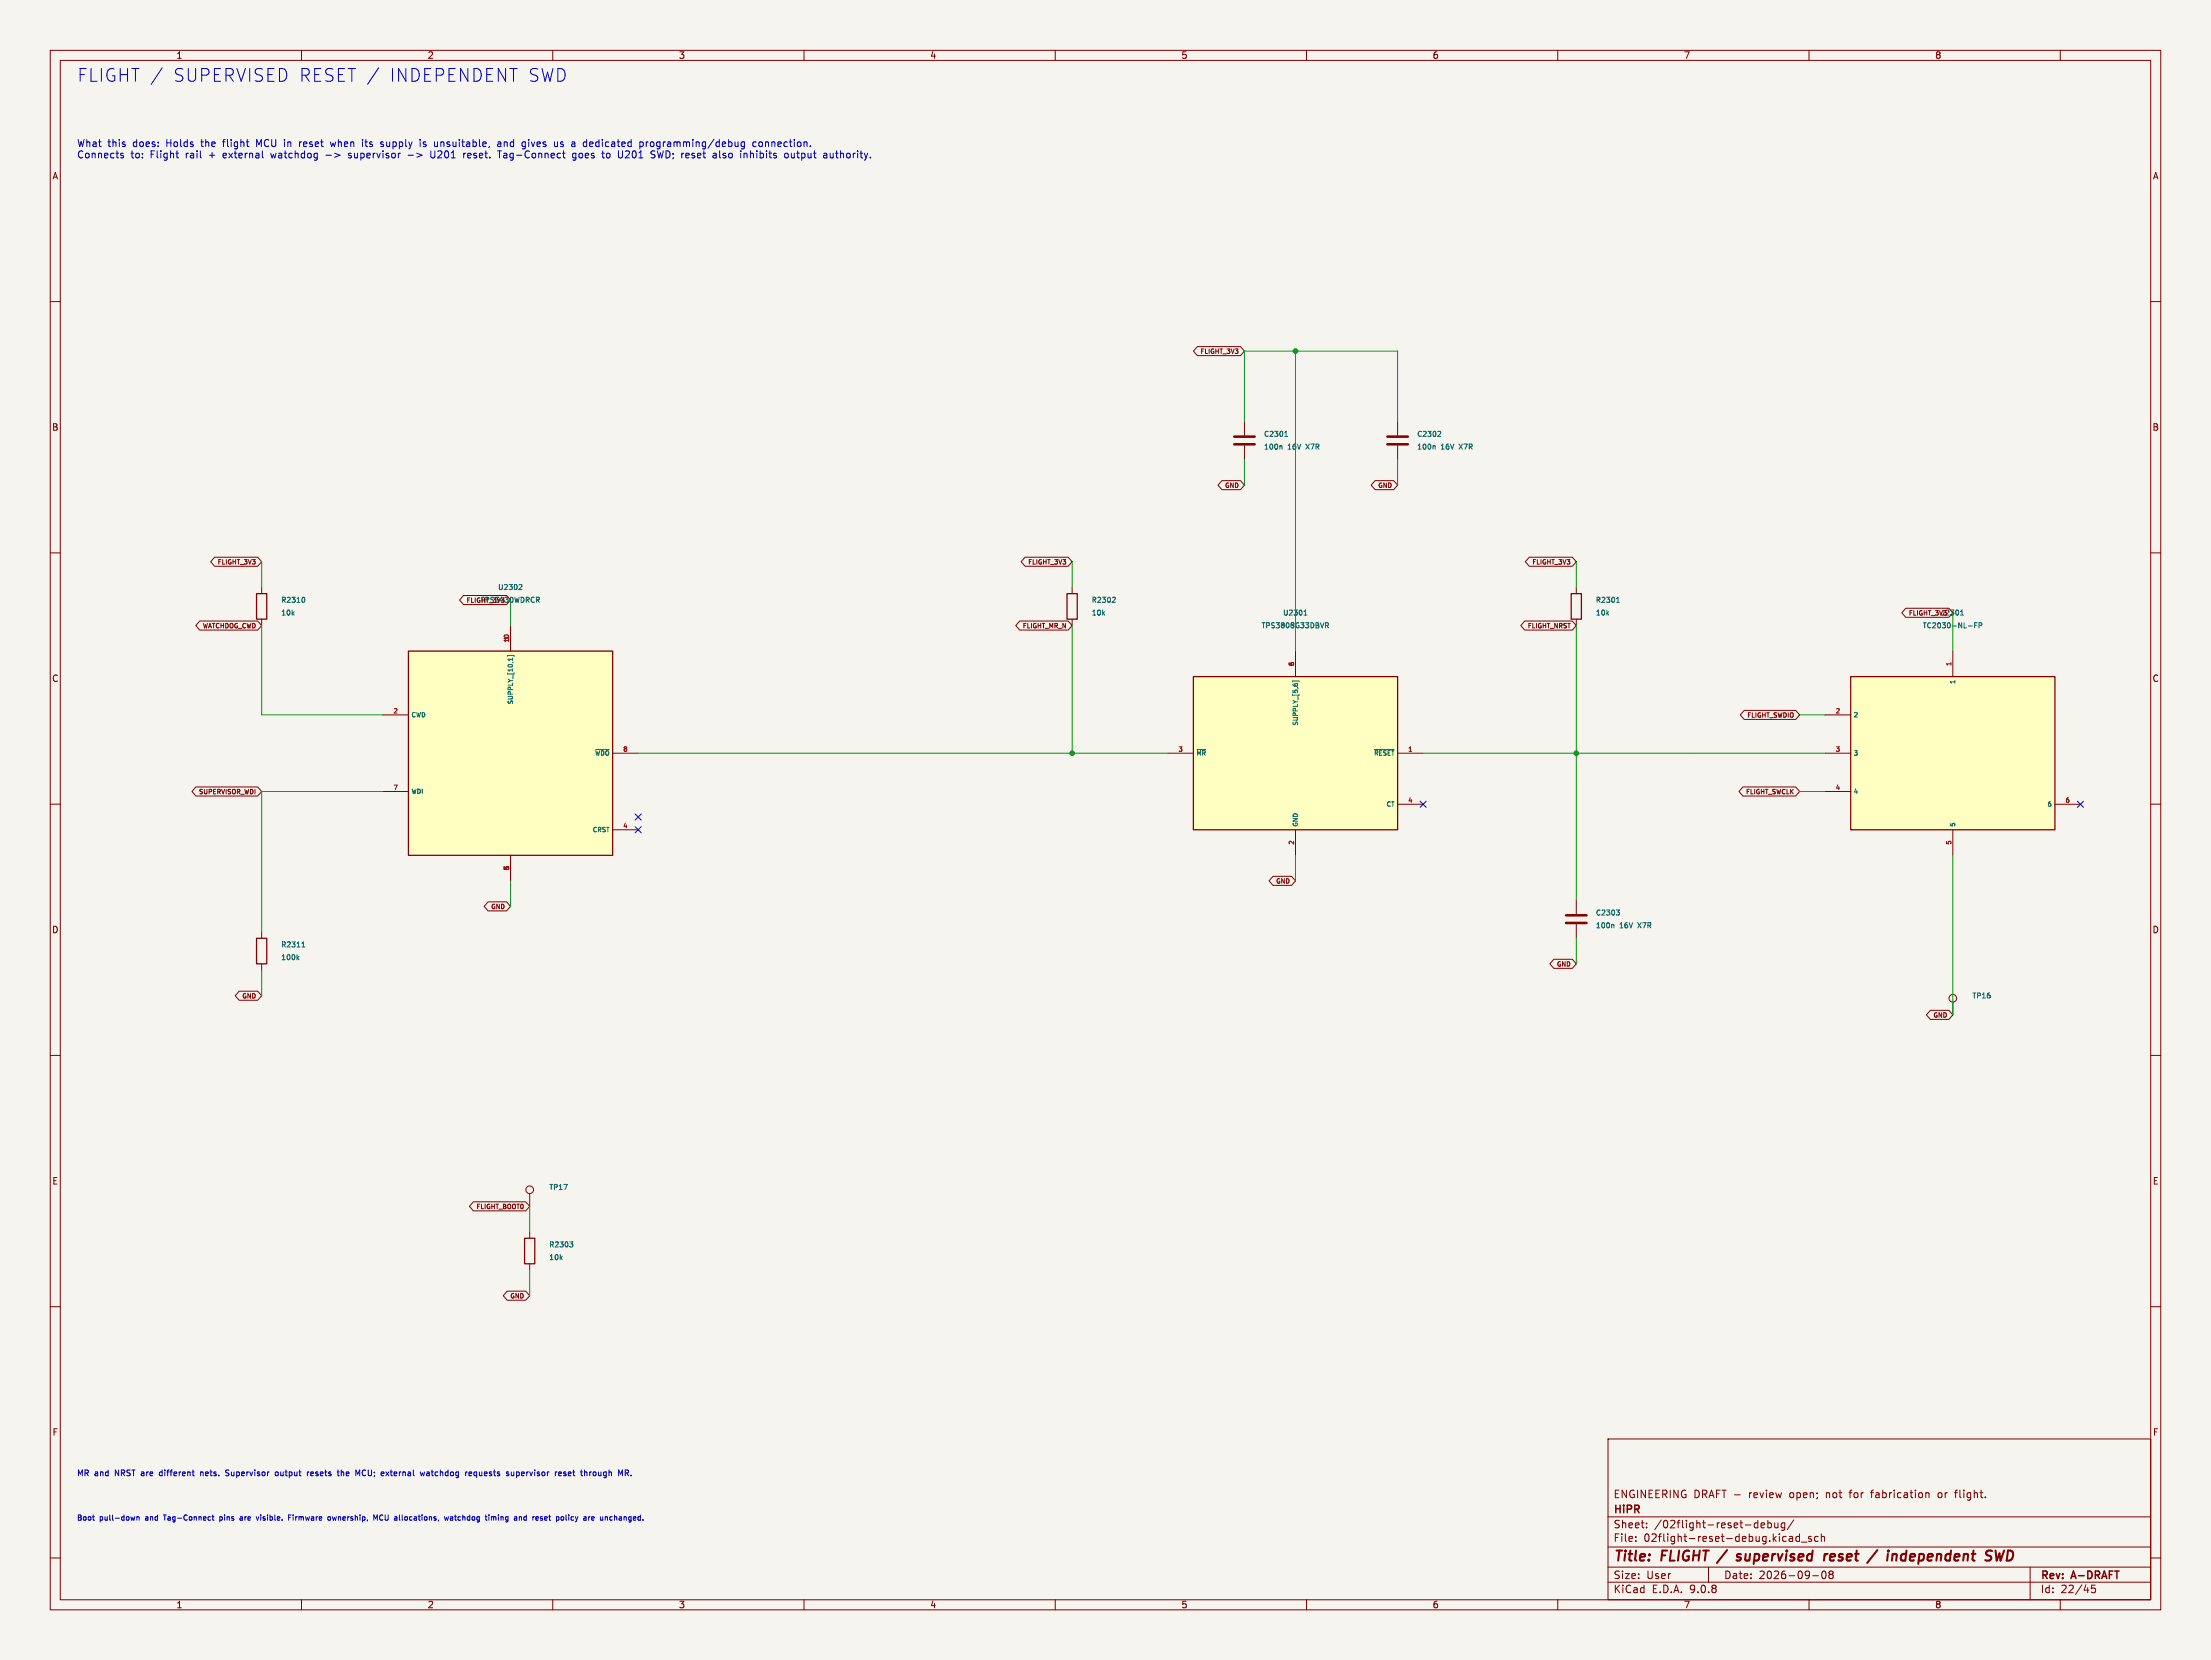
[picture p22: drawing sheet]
<svg xmlns="http://www.w3.org/2000/svg" width="440mm" height="330mm" viewBox="0 0 440 330" stroke-linecap="round" stroke-linejoin="round" font-family="sans-serif">
<defs><g id="words">
<g font-size="3.5" fill="#0000c2">
<text x="15.2" y="16.5">FLIGHT /</text>
<text x="34.2" y="16.5">SUPERVISED RESET /</text>
<text x="77.2" y="16.5">INDEPENDENT SWD</text>
</g>
<g font-size="2.8" fill="#840000">
<text x="321" y="311.2">Title:</text>
<text x="330.7" y="311.2">FLIGHT /</text>
<text x="347.3" y="311.2">supervised</text>
<text x="365.4" y="311.2">reset</text>
<text x="375.2" y="311.2">/</text>
<text x="379.6" y="311.2">independent</text>
<text x="400" y="311.2">SWD</text>
</g>
<g font-size="2.1" fill="#840000">
<text x="321" y="298.3">ENGINEERING DRAFT -</text>
<text x="348.2" y="298.3">review</text>
<text x="356.4" y="298.3">open;</text>
<text x="363.8" y="298.3">not</text>
<text x="368.7" y="298.3">for</text>
<text x="373.1" y="298.3">fabrication</text>
<text x="386.5" y="298.3">or</text>
<text x="390.1" y="298.3">flight.</text>
<text x="321" y="304.3">Sheet:</text>
<text x="321" y="301.5">HiPR</text>
<text x="329.2" y="304.3">/02flight-reset-debug/</text>
<text x="321" y="307">File:</text>
<text x="327.1" y="307">02flight-reset-debug.kicad_sch</text>
<text x="321" y="317.2">KiCad</text>
<text x="321" y="314.4">Size:</text>
<text x="327.7" y="314.4">User</text>
<text x="328.7" y="317.2">E.D.A.</text>
<text x="336.3" y="317.2">9.0.8</text>
<text x="343" y="314.4">Date:</text>
<text x="350" y="314.4">2026-09-08</text>
<text x="406" y="314.6">Rev:</text>
<text x="406" y="317.2">Id:</text>
<text x="410.1" y="317.2">22/45</text>
<text x="412.4" y="314.6">A-DRAFT</text>
</g>
<g font-size="1.9" fill="#0000c2">
<text x="15.2" y="29.6">What</text>
<text x="21.4" y="29.6">this</text>
<text x="26.5" y="29.6">does:</text>
<text x="33.3" y="29.6">Holds</text>
<text x="40.4" y="29.6">the</text>
<text x="44.9" y="29.6">flight</text>
<text x="51.7" y="29.6">MCU in</text>
<text x="60.6" y="29.6">reset</text>
<text x="67" y="29.6">when</text>
<text x="73.5" y="29.6">its</text>
<text x="77.3" y="29.6">supply</text>
<text x="85.3" y="29.6">is</text>
<text x="88.3" y="29.6">unsuitable,</text>
<text x="101.1" y="29.6">and</text>
<text x="106.2" y="29.6">gives</text>
<text x="112.7" y="29.6">us</text>
<text x="116.4" y="29.6">a</text>
<text x="118.9" y="29.6">dedicated</text>
<text x="130.3" y="29.6">programming/debug</text>
<text x="153" y="29.6">connection.</text>
<text x="15.2" y="31.8">Connects</text>
<text x="26" y="31.8">to:</text>
<text x="30" y="31.8">Flight</text>
<text x="37.2" y="31.8">rail</text>
<text x="41.9" y="31.8">+</text>
<text x="44.9" y="31.8">external</text>
<text x="54.6" y="31.8">watchdog</text>
<text x="65.7" y="31.8">-&gt;</text>
<text x="70.4" y="31.8">supervisor</text>
<text x="82.4" y="31.8">-&gt;</text>
<text x="87.1" y="31.8">U201</text>
<text x="93.8" y="31.8">reset.</text>
<text x="100.9" y="31.8">Tag-Connect</text>
<text x="115.9" y="31.8">goes</text>
<text x="122" y="31.8">to</text>
<text x="125.3" y="31.8">U201</text>
<text x="132" y="31.8">SWD; reset</text>
<text x="144.7" y="31.8">also</text>
<text x="150.3" y="31.8">inhibits</text>
<text x="159.3" y="31.8">output</text>
<text x="167.2" y="31.8">authority.</text>
</g>
<g font-size="1.8" fill="#840000">
<text x="35" y="11.9">1</text>
<text x="85" y="11.9">2</text>
<text x="135" y="11.9">3</text>
<text x="185" y="11.9">4</text>
<text x="235" y="11.9">5</text>
<text x="285" y="11.9">6</text>
<text x="335" y="11.9">7</text>
<text x="385" y="11.9">8</text>
<text x="10.3" y="35.9">A</text>
<text x="428.3" y="35.9">A</text>
<text x="10.3" y="85.9">B</text>
<text x="428.3" y="85.9">B</text>
<text x="10.3" y="135.9">C</text>
<text x="428.3" y="135.9">C</text>
<text x="10.3" y="185.9">D</text>
<text x="428.3" y="185.9">D</text>
<text x="10.3" y="235.9">E</text>
<text x="428.3" y="235.9">E</text>
<text x="10.3" y="285.9">F</text>
<text x="428.3" y="285.9">F</text>
<text x="35" y="320.2">1</text>
<text x="85" y="320.2">2</text>
<text x="135" y="320.2">3</text>
<text x="185" y="320.2">4</text>
<text x="235" y="320.2">5</text>
<text x="285" y="320.2">6</text>
<text x="335" y="320.2">7</text>
<text x="385" y="320.2">8</text>
</g>
<g font-size="1.6" fill="#0000c2">
<text x="15.2" y="293.9">MR and</text>
<text x="23" y="293.9">NRST are</text>
<text x="32.3" y="293.9">different</text>
<text x="40.7" y="293.9">nets.</text>
<text x="46" y="293.9">Supervisor</text>
<text x="56" y="293.9">output</text>
<text x="62.6" y="293.9">resets</text>
<text x="68.9" y="293.9">the</text>
<text x="72.7" y="293.9">MCU;</text>
<text x="78" y="293.9">external</text>
<text x="86.1" y="293.9">watchdog</text>
<text x="95.2" y="293.9">requests</text>
<text x="103.6" y="293.9">supervisor</text>
<text x="113.6" y="293.9">reset</text>
<text x="118.9" y="293.9">through</text>
</g>
<g font-size="1.5" fill="#0000c2">
<text x="15.2" y="302.8">Boot</text>
<text x="19.8" y="302.8">pull-down</text>
<text x="29.1" y="302.8">and</text>
<text x="33" y="302.8">Tag-Connect</text>
<text x="44.4" y="302.8">pins</text>
<text x="48.7" y="302.8">are</text>
<text x="52.2" y="302.8">visible.</text>
<text x="58.8" y="302.8">Firmware</text>
<text x="66.9" y="302.8">ownership,</text>
<text x="76.3" y="302.8">MCU</text>
<text x="80.7" y="302.8">allocations,</text>
<text x="90.9" y="302.8">watchdog</text>
<text x="99.3" y="302.8">timing</text>
<text x="105.3" y="302.8">and</text>
<text x="109.2" y="302.8">reset</text>
<text x="114.1" y="302.8">policy</text>
<text x="119.8" y="302.8">are</text>
<text x="123.3" y="302.8">unchanged.</text>
</g>
<g font-size="1.4" fill="#006464">
<text x="251.4" y="89.7">100n</text>
<text x="251.4" y="87.1">C2301</text>
<text x="256.3" y="89.7">16V</text>
<text x="260.1" y="89.7">X7R</text>
<text x="281.9" y="89.7">100n</text>
<text x="281.9" y="87.1">C2302</text>
<text x="286.8" y="89.7">16V</text>
<text x="290.6" y="89.7">X7R</text>
<text x="99" y="117.6">U2302</text>
<text x="55.8" y="122.7">10k</text>
<text x="55.8" y="120.1">R2310</text>
<text x="95.5" y="120.1">TPS3430WDRCR</text>
<text x="217.1" y="122.7">10k</text>
<text x="217.1" y="120.1">R2302</text>
<text x="250.9" y="125.2">TPS3808G33DBVR</text>
<text x="255.2" y="122.7">U2301</text>
<text x="317.5" y="122.7">10k</text>
<text x="317.5" y="120.1">R2301</text>
<text x="382.5" y="125.2">TC2030-NL-FP</text>
<text x="317.5" y="184.9">100n</text>
<text x="317.5" y="182.4">C2303</text>
<text x="322.3" y="184.9">16V</text>
<text x="326.1" y="184.9">X7R</text>
<text x="55.8" y="191.3">100k</text>
<text x="55.8" y="188.7">R2311</text>
<text x="392.4" y="198.9">TP16</text>
<text x="109.2" y="237">TP17</text>
<text x="109.2" y="250.9">10k</text>
<text x="109.2" y="248.4">R2303</text>
</g>
<text font-size="1.4" fill="#840000" x="386.2" y="122.7">J2301</text>
<g font-size="1.3" fill="#840000">
<text x="238.7" y="70.6">FLIGHT_3V3</text>
<text x="243.6" y="97.3">GND</text>
<text x="274.1" y="97.3">GND</text>
<text x="43.2" y="112.5">FLIGHT_3V3</text>
<text x="204.4" y="112.5">FLIGHT_3V3</text>
<text x="304.8" y="112.5">FLIGHT_3V3</text>
<text x="40.2" y="125.2">WATCHDOG_CWD</text>
<text x="92.7" y="120.1">FLIGHT_3V3</text>
<text x="203.4" y="125.2">FLIGHT_MR_N</text>
<text x="303.9" y="125.2">FLIGHT_NRST</text>
<text x="379.7" y="122.7">FLIGHT_3V3</text>
<text x="347.6" y="143">FLIGHT_SWDIO</text>
<text x="39.4" y="158.2">SUPERVISOR_WDI</text>
<text x="347.3" y="158.2">FLIGHT_SWCLK</text>
<text x="253.8" y="176">GND</text>
<text x="97.6" y="181.1">GND</text>
<text x="309.7" y="192.5">GND</text>
<text x="48" y="198.9">GND</text>
<text x="384.6" y="202.7">GND</text>
<text x="94.6" y="240.8">FLIGHT_BOOT0</text>
<text x="101.4" y="258.6">GND</text>
</g>
<g font-size="1.3" fill="#a90000">
<text x="101.3" y="128" transform="rotate(-90 101.3 128)">10</text>
<text x="101.3" y="127.6" transform="rotate(-90 101.3 127.6)">1</text>
<text x="257.6" y="132.7" transform="rotate(-90 257.6 132.7)">5</text>
<text x="388.4" y="132.7" transform="rotate(-90 388.4 132.7)">1</text>
<text x="78.2" y="142">2</text>
<text x="365.2" y="142">2</text>
<text x="123.9" y="149.6">8</text>
<text x="234.4" y="149.6">3</text>
<text x="280.1" y="149.6">1</text>
<text x="365.2" y="149.6">3</text>
<text x="78.2" y="157.2">7</text>
<text x="280.1" y="159.8">4</text>
<text x="365.2" y="157.2">4</text>
<text x="410.9" y="159.8">6</text>
<text x="123.9" y="164.9">4</text>
<text x="101.3" y="173.3" transform="rotate(-90 101.3 173.3)">5</text>
<text x="257.6" y="168.2" transform="rotate(-90 257.6 168.2)">2</text>
<text x="388.4" y="168.2" transform="rotate(-90 388.4 168.2)">5</text>
</g>
<g font-size="1.3" fill="#006464">
<text x="389.3" y="136.3" transform="rotate(-90 389.3 136.3)">1</text>
<text x="81.8" y="142.9">CWD</text>
<text x="102.3" y="140.3" transform="rotate(-90 102.3 140.3)">SUPPLY_[10,1]</text>
<text x="368.8" y="142.9">2</text>
<text x="258.5" y="144.6" transform="rotate(-90 258.5 144.6)">SUPPLY_[5,6]</text>
<text x="118.3" y="150.6">~{WDO}</text>
<text x="238" y="150.6">~{MR}</text>
<text x="273.3" y="150.6">~{RESET}</text>
<text x="368.8" y="150.6">3</text>
<text x="81.8" y="158.2">WDI</text>
<text x="275.8" y="160.7">CT</text>
<text x="368.8" y="158.2">4</text>
<text x="407.3" y="160.7">6</text>
<text x="117.8" y="165.8">CRST</text>
<text x="258.5" y="164.6" transform="rotate(-90 258.5 164.6)">GND</text>
<text x="389.3" y="164.6" transform="rotate(-90 389.3 164.6)">5</text>
</g>
</g></defs>
<path d="M0 0h440v330.3h-440z" fill="#f5f4ef" stroke="#f5f4ef" stroke-width=".2"/>
<g fill="none" stroke="#840000" stroke-width=".2">
<path d="M10 10h420v310.3h-420zM12 12h416v306.3h-416zM60 10v2M110 10v2M160 10v2M210 10v2M260 10v2M310 10v2M360 10v2M410 10v2M10 60h2M428 60h2"/>
<path d="M10 110h2M428 110h2M10 160h2M428 160h2M10 210h2M428 210h2M10 260h2M428 260h2M320 286.3h108v32h-108zM372.2 297h.6M383.3 297.1h.5l.1 .9M386 297l-.3 .3v.4l.3 .3"/>
<path d="M389 297h.5M389.5 296.5l-.3 .2v1.3M10 310h2M60 318.3v2M110 318.3v2M160 318.3v2M210 318.3v2M260 318.3v2M310 318.3v2M320 314.8h108M320 311.8h108M320 307.8h108"/>
<path d="M320 301.8h108M325.5 306.6v.1M325.5 305.8v.1M327.7 303.9v.1M327.7 303.1v.1M340 311.8v3M349.7 303l.1 .1M349.8 302.5v1.5M349.8 304h-.1M350.5 303.5l.7-.1-.1-.3-.4-.1-.2 .2v.8h.6M351.8 303.1l.4-.1 .3 .3-.1 .7h-.6M351.8 302.5v1.5"/>
<path d="M353.2 303v1h.4l.2-.1M353.8 303v1M355.2 303.1l-.5-.1-.2 .3 .1 .7h.6M355.2 303v1.2l-.3 .3h-.4M356.1 305.8h.6v.9M356.1 306.7h.6M356.7 306.1l-.6 .1M357 302.5l-1.3 1.9M358.1 305.8l-.4-.1-.3 .3 .1 .7h.6M358.1 305.2v1.5M358.5 306.9h1.1M360 318.3v2"/>
<path d="M360.5 305.8l-.4-.1-.2 .2 .1 .3 .5 .1v.4h-.6M360.7 313.6h1.2M361.8 305.8l-.4-.1-.3 .3 .1 .7h.6M362.5 305.9l.2-.2 .3 .1 .1 .9M362.5 305.2v1.5M362.7 312.8a.81 .81 0 0 0 .3 1.3l.2-.1 .2-.4-.2-.8M364.2 313.3l-.2 .3v.4l.2 .1h.5l.1-.3-.1-.4-.2-.1M364.2 313.3l-.2-.3 .2-.4 .5 .1 .1 .2-.3 .4M364.2 313.3h.3M404 311.8v6.5M410 318.3v2M417 315.4h-.8v.7l.2-.1 .5 .1 .1 .2v.5l-.3 .1-.5-.1"/>
<path d="M428 310h2"/>
</g>
<path d="M346.5 309.3a.49 .49 0 0 0-.8 .3v.2l.5 .1 .2 .3-.3 .3-.6-.1M363.7 309.2l-.5 .2M364.9 309.2l-.5 .1-.3 1 .3 .2h.4M365.2 309.7l-1 .2M373.6 308.4l-2 2.6M377.4 309.3l-.1 1.2M379.1 309.2a.66 .66 0 0 0-.8 .4v.8l.3 .1h.4M398.8 308.5l-.7 2-.2-1.4-.6 1.4" fill="none" stroke="#840000" stroke-width=".4"/>
<path d="M81.3 129.6h40.6v40.6h-40.6z" fill="#ffffc2"/>
<path d="M51.1 118.1h2v5.1h-2zM212.3 118.1h2.1v5.1h-2.1zM312.7 118.1h2v5.1h-2zM81.3 129.6h40.6v40.6h-40.6zM51.1 186.7h2v5.1h-2zM104.4 246.4h2v5.1h-2z" fill="none" stroke="#840000" stroke-width=".25"/>
<g fill="none" stroke="#840000" stroke-width=".2">
<path d="M247.6 83.8v2.8M247.6 88.7v2.8M52.1 116.9v1.2M213.4 116.9v1.2M313.7 116.9v1.2M52.1 123.2v1.3M101.6 124.5v5.1M213.4 123.2v1.3M313.7 123.2v1.3M76.2 142.3h5.1M76.2 157.5h5.1M121.9 149.9h5.1"/>
<path d="M101.6 170.2v5.1M121.9 165.1h5.1M313.7 179.1v2.8M52.1 185.4v1.3M52.1 191.8v1.3M313.7 183.9v2.8M388.6 199.4v2.5M105.4 237.5v2.5M105.4 245.1v1.3M105.4 251.5v1.2"/>
<circle cx="388.6" cy="198.6" r=".76"/>
<circle cx="105.4" cy="236.7" r=".76"/>
</g>
<g fill="none" stroke="#006464" stroke-width=".2">
<path d="M254.8 88.7l.3 .1v.6M255.7 86.8h.5M255.8 86.1l.2-.3v1M60.4 118.8a.64 .64 0 0 1 0 1.1M103.4 116.3l.4 .1 .1 .2-.7 .7h.7M107 119.4l.3 .5M107.3 118.9v.4M221.5 118.8l.4 .1 .1 .2-.7 .8h.7M321.7 119.9h.6M321.8 119.1l.2-.3v1.1M101 130.6v-.2h1.3v.2M102 130.9v.6"/>
<path d="M118.5 149.1h2.7M59.2 190.6l.3 .4M59.5 190.3l-.4 .4M60.1 188.4h.6M60.2 187.7l.2-.3v1M320.9 184l.3 .1v.5M321.7 181.1h.6l-.4 .4 .3 .1 .1 .3-.2 .2h-.3M113.4 247.1h.6l-.3 .4 .3 .1v.3l-.2 .2h-.3"/>
</g>
<path d="M245.6 86.9h4.1M245.6 88.4h4.1M311.7 182.1h4M311.7 183.7h4" fill="none" stroke="#840000" stroke-width=".51"/>
<path d="M237.5 134.6h40.6v30.5h-40.6z" fill="#ffffc2"/>
<path d="M237.5 134.6h40.6v30.5h-40.6z" fill="none" stroke="#840000" stroke-width=".25"/>
<path d="M257.8 129.6v5M232.4 149.9h5.1M278.1 149.9h5.1M257.8 165.1v5.1M278.1 160h5.1" fill="none" stroke="#840000" stroke-width=".2"/>
<path d="M257.2 135.7v-.2h1.3v.2M257.3 136.1v.2M257.7 136.2l.1-.2 .4 .2M259.5 122.4h.6M259.6 121.6l.2-.2v1M263.8 123.9h.4l.2 .2-.1 .3-.5 .1M264 124.5l.4 .4M238.2 149.1h1.7M273.5 149.1h3.9" fill="none" stroke="#006464" stroke-width=".2"/>
<path d="M368.3 134.6h40.6v30.5h-40.6z" fill="#ffffc2"/>
<path d="M368.3 134.6h40.6v30.5h-40.6z" fill="none" stroke="#840000" stroke-width=".25"/>
<g fill="none" stroke="#840000" stroke-width=".2">
<path d="M238.3 69h8.6l.7 .9-.7 .9h-8.6l-.8-.9zM243.2 95.6h3.7l.7 .9-.7 .9h-3.7l-.8-.9zM273.7 95.6h3.6l.8 .9-.8 .9h-3.6l-.8-.9zM278.1 83.8v2.8M278.1 88.7v2.8M42.7 110.9h8.6l.8 .9-.8 .9h-8.6l-.8-.9zM92.2 118.5h8.6l.8 .9-.8 .9h-8.6l-.7-.9zM204 110.9h8.6l.8 .9-.8 .9h-8.6l-.8-.9zM304.3 110.9h8.6l.8 .9-.8 .9h-8.6l-.8-.9zM39.8 123.6h11.5l.8 .9-.8 .9h-11.5l-.8-.9zM202.9 123.6h9.7l.8 .9-.8 .9h-9.7l-.8-.9zM303.4 123.6h9.5l.8 .9-.8 .9h-9.5l-.8-.9z"/>
<path d="M379.3 121h8.5l.8 .9-.8 .9h-8.5l-.8-.9zM388.6 129.6v5M39 156.6h12.3l.8 .9-.8 .9h-12.3l-.8-.9zM346.8 156.6h10.6l.7 .9-.7 .9h-10.6l-.7-.9zM347.1 141.4h10.3l.7 .9-.7 .9h-10.3l-.8-.9zM363.2 142.3h5.1M363.2 149.9h5.1M363.2 157.5h5.1M97.1 179.5h3.7l.8 .9-.8 .9h-3.7l-.8-.9zM253.3 174.4h3.7l.8 .9-.8 .9h-3.7l-.8-.9zM388.6 165.1v5.1M408.9 160h5.1"/>
<path d="M47.6 197.2h3.7l.8 .9-.8 .9h-3.7l-.8-.9zM309.2 190.9h3.7l.8 .9-.8 .9h-3.7l-.8-.9zM384.1 201h3.7l.8 .9-.8 .9h-3.7l-.7-.9zM94.2 239.1h10.4l.8 .9-.8 .9h-10.4l-.8-.9zM100.9 256.9h3.7l.8 .9-.8 .9h-3.7l-.8-.9z"/>
</g>
<path d="M285.3 88.7l.3 .1v.6M286.3 85.8l.3 .1 .1 .2-.6 .7h.6M390.2 122.4h.5M390.2 121.7l.3-.3v1M393 124.4h.3M393.4 123.9h-.4v1M393.8 124.5l.5-.1 .1-.4-.6-.1v1" fill="none" stroke="#006464" stroke-width=".2"/>
<path d="M276.1 86.9h4.1M276.1 88.4h4.1" fill="none" stroke="#840000" stroke-width=".51"/>
<g fill="none" stroke="#009600" stroke-width=".2">
<path d="M257.8 69.9v59.7M247.6 83.8v-13.9h30.5v13.9M247.6 91.5v5M278.1 91.5v5M52.1 111.8v5.1M101.6 119.4v5.1M213.4 111.8v5.1M313.7 111.8v5.1M52.1 124.5v17.8h24.1M213.4 124.5v25.4M313.7 124.5v54.6M388.6 121.9v7.7"/>
<path d="M76.2 157.5h-24.1v27.9M127 149.9h105.4M283.2 149.9h80M358.1 157.5h5.1M358.1 142.3h5.1M101.6 175.3v5.1M257.8 170.2v5.1M388.6 170.2v31.7M52.1 193.1v5M313.7 186.7v5.1M105.4 240v5.1M105.4 252.7v5.1"/>
</g>
<path d="M282.6 159.4l1.2 1.2M283.8 159.4l-1.2 1.2M413.4 159.4l1.2 1.2M414.6 159.4l-1.2 1.2M126.4 162l1.2 1.2M126.4 164.5l1.2 1.2M127.6 162l-1.2 1.2M127.6 164.5l-1.2 1.2" fill="none" stroke="#000084" stroke-width=".2"/>
<g fill="none" stroke="#0000c2" stroke-width=".2">
<path d="M32.3 13.5l-2.2 3.3M75.3 13.5l-2.1 3.3M24.1 30.9l.4 .1 .1 .2-.2 .2h-.4M24.1 30.6h.4M35 30.5h.5M35.3 31.4h.2M51.5 28.8l-.4-1v1.4M53.9 30.5l.2 .9M59.6 28.2v1M60 28.2l-.4 .3M64.9 30.9h1M65.7 28.2l.3 1 .3-.7 .2 .7"/>
<path d="M69.3 31.4h.6M69.9 30.6l-.4-.1-.2 .2 .1 .2 .5 .1M72.6 28.2h.5M72.8 27.8v1.2l.2 .2M75.9 28.2l.4 .1M75.9 28.7l.4 .1v.2l-.2 .2h-.2M81.2 30.9h1.1M83.6 27.8v.1M84.7 28.3l-.3-.1-.2 .3 .6 .4M84.8 29l-.2 .2-.4-.1M85.7 30v1.2l.3 .2h.4l.1-.2v-1.2M87.7 28.2v1"/>
<path d="M87.8 28.3l-.1 .1M92.3 30.5v.9M92.5 30.5l-.2 .3M93.3 30.5l-.2 .2v.5l.2 .2M93.7 30.8l-.6 .2M99 30h.8M99.1 28.3h.5l.1 .9M99.4 30v1.4M99.7 28.6h-.5l-.2 .2 .2 .4 .5-.1M100.3 31v.4M100.3 28.2v1M100.5 28.2l-.2 .2"/>
<path d="M105.2 27.8v.1M105.2 28.2v1M112.1 28.3l-.4-.1-.2 .2 .1 .2 .5 .2v.3h-.6M114.6 30.6l-.4-.1-.3 .3 .2 .6h.5M114.6 30.5v1.1l-.3 .3-.3-.1M115.3 30.6v.7M116.7 27.8v1.4M119.9 30v1.2M120.7 31.2l.2 .2 .4-.1M121.3 30.6l-.4-.1-.2 .3M125.2 30.6l-.8 .8h.9M127.9 28.3l.1 .2-.1 .6"/>
<path d="M128.6 28.2v1M129 28.2l-.4 .3M129.9 28.2l-.4 .1-.1 .2 .1 .5 .4 .2M130.2 30.8l.1 .2-.1 .4M130.8 30l.3 1.4 .3-1 .3 1M143.2 31.2l.2 .2M143.9 31.4h.4M143.9 30.6v.3l.4 .1M149.3 30v1.4M149.9 30.6l-.4-.1-.2 .1M150.5 28.3l-.4-.1-.3 .3 .1 .6h.6M151.1 28.4l.2-.2 .4 .2v.5l-.1 .2-.3 .1-.2-.2z"/>
<path d="M152.3 28.2v1M152.4 28.3l-.1 .1M157.5 30.5v.9h.4l.2-.1M158.1 30.5v.9M158.5 30.5h.6M165.8 31.3l-.2 .1h-.3M165.8 30.5v.9M166.3 30.5h.5M166.5 30v1.2l.2 .2M31.8 293l-.1 .1 .1 .5M38.2 292.9h.5M38.6 293.7h.1"/>
<path d="M39.9 292.9v.8M40.3 292.9l-.4 .1M45.5 293.6h-.6M45.6 292.6l-.5-.1-.2 .2 .1 .3 .5 .2M54.9 293l.3-.1 .2 .2v.3l-.2 .3-.4-.3zM61.2 292.9v.8M61.5 292.9l-.3 .2M62.2 292.9l-.4 .2 .1 .5 .3 .1M62.4 293.2l-.6 .1M67.1 292.9h.4M67.4 293.7h.1M67.9 293l.3-.1 .2 .2"/>
<path d="M67.9 292.5v1.2M72.3 292.6l-.2 .4 .2 .6M76.8 292.9l.6 .8M77.4 292.9l-.6 .8M84.5 292.9l-.2 .8-.2-.6M84.9 293h.5v.7M85.4 293.2l-.5 .2 .2 .3 .3-.1M93.4 293l.3-.1 .2 .3-.6 .1M93.4 293.6h.4M94.9 293l-.4-.1-.2 .2 .1 .5h.5M102.2 293.6h-.4M102.2 292.9v.8"/>
<path d="M102.8 293.6l.3 .1M102.8 292.9v1.1M103.1 292.9l-.3 .1M111.6 292.9l.1 .3-.5 .1M111.7 293.6l-.1 .1M112.6 293l-.3-.1-.1 .2v.1l.4 .1v.3h-.4M113.1 293v.6M113.6 293.2l-.5 .1M117.6 292.9h.1M118.4 292.9l-.4 .2 .1 .5 .3 .1M124.4 292.5h.5l.2 .2-.1 .4h-.6M124.7 293.1l.4 .6"/>
<path d="M125.6 293.6v.1M18.4 301.8h.4M18.7 302.5h.1M26.8 301.8l-.2 .7-.2-.5M27.2 301.9h.4l.1 .6M27.2 301.8v.7M32.5 301.5h.6M42.2 301.8h.4M42.3 301.5v.9l.3 .1M43.7 302.5h.3M43.7 301.8v1.1M44 301.8l-.3 .1"/>
<path d="M47.8 301.9l.3-.1 .1 .2M48.2 302.1l-.5 .2 .2 .2h.3M51.5 301.8l-.3 .7M57.4 302h.4M57.9 301.5h-.5v1M58.3 301.5v.1M58.3 301.8v.7M65.3 301.9l.3-.1 .2 .2-.1 .4-.4 .1M66.1 301.8l.2 .7 .2-.5M74.4 302.5v-1l.3 .7 .4-.7v1M75.9 301.5a.57 .57 0 0 0-.4 .5 .57 .57 0 0 0 .4 .5M80 301.5v.9l.2 .1"/>
<path d="M88.4 301.8l.2 .7 .2-.5 .2 .5 .2-.7M89.6 301.9h.4l.1 .6M90.1 302.1l-.5 .2 .1 .2h.4M97.8 301.9l.3-.1 .1 .2M97.8 301.8v.7M98.2 302l.2-.2 .2 .1 .1 .6M98.2 302v.5M103.5 301.8l.3 .2v.5M104.7 301.9l-.3-.1-.2 .2 .1 .5h.4M104.7 301.5v1M108.8 301.9l-.3-.1-.1 .2v.5h.4M108.9 302.1l-.5 .1"/>
<path d="M113.2 301.5v.1M113.2 301.8v.7M113.7 301.9v.5M122.3 301.5v1M122.3 301.9h.4v.6"/>
</g>
<g fill="#009600" stroke="#009600" stroke-width=".2">
<circle cx="313.7" cy="149.9" r=".46"/>
<circle cx="213.4" cy="149.9" r=".46"/>
<circle cx="257.8" cy="69.9" r=".46"/>
</g>
<use href="#words"/>
</svg>
